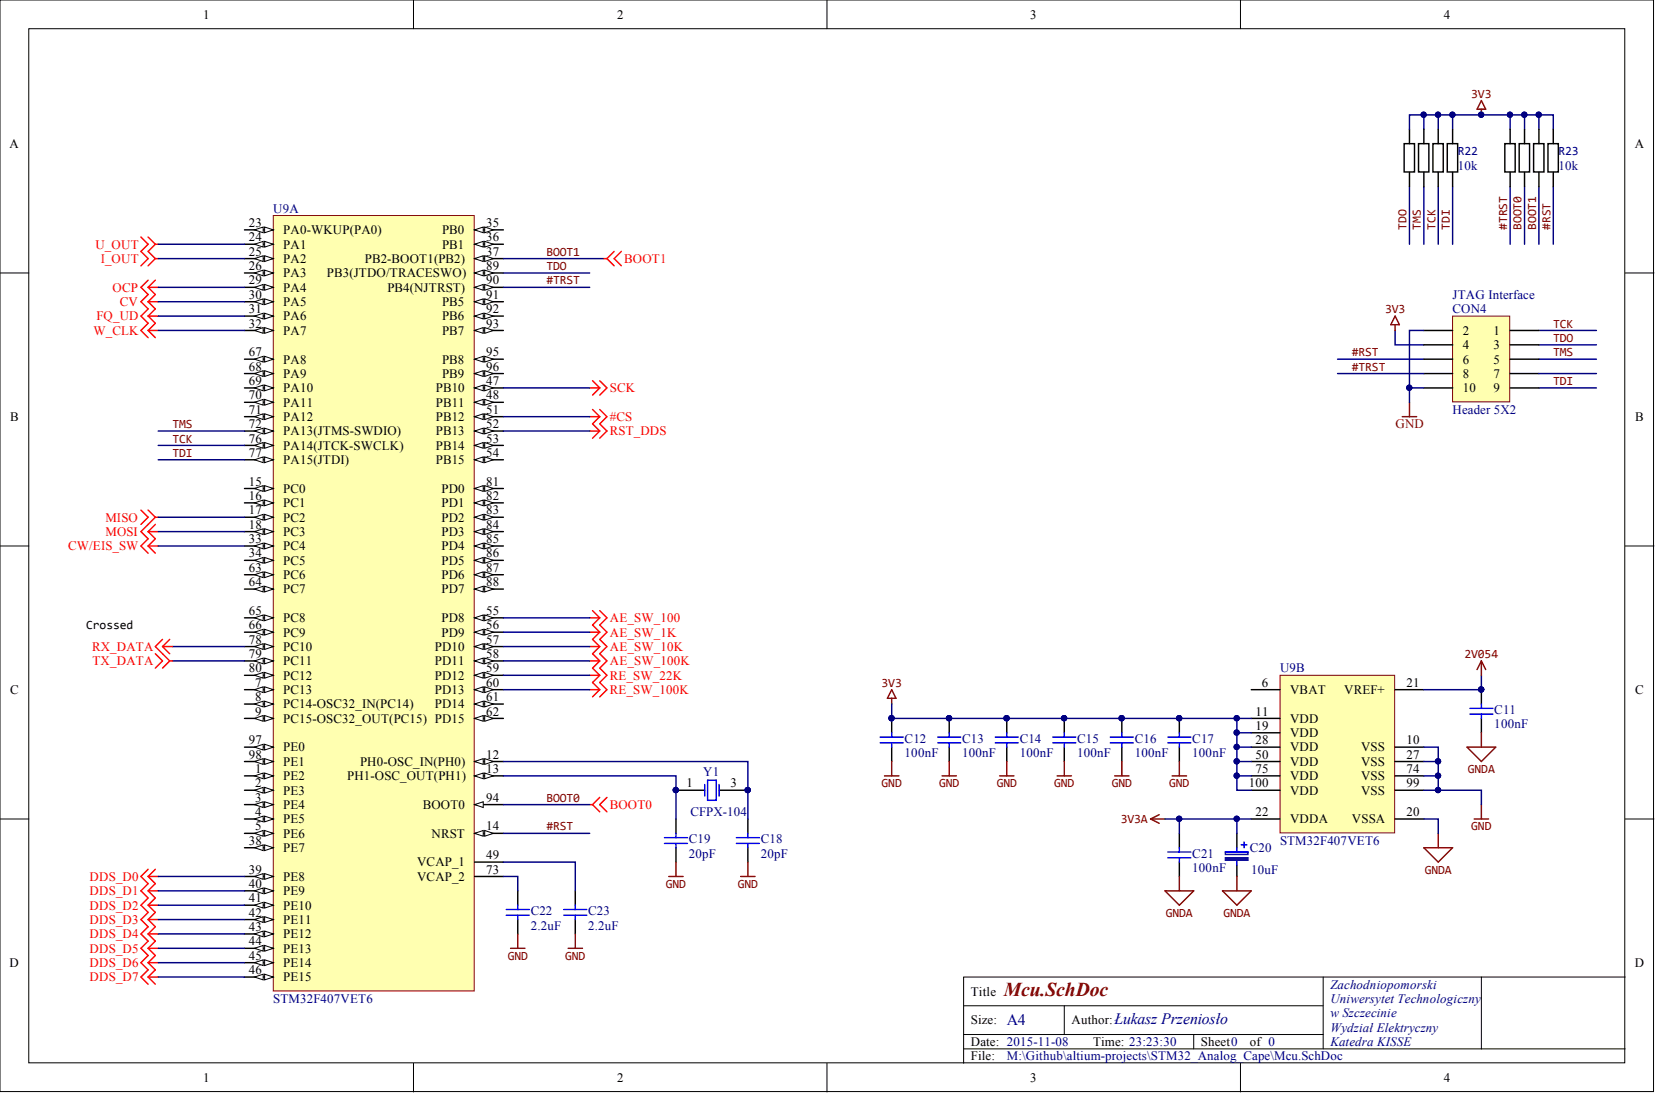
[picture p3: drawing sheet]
<svg xmlns="http://www.w3.org/2000/svg" width="292mm" height="193mm" viewBox="0 0 292 193" stroke-linecap="round" stroke-linejoin="round" font-family="sans-serif">
<defs><g id="words">
<text font-size="3.5" fill="#800000" x="177.1" y="175.6">Mcu.SchDoc</text>
<g font-size="2.8" fill="#000080">
<text x="177.6" y="180.9">A4</text>
<text x="196.6" y="180.6">Łukasz Przeniosło</text>
</g>
<g font-size="2.3">
<text x="35.9" y="3.3">1</text>
<text x="108.8" y="3.3">2</text>
<text x="181.7" y="3.3">3</text>
<text x="254.7" y="3.3">4</text>
<text x="1.7" y="26.1">A</text>
<text x="288.4" y="26.1">A</text>
<text x="43.9" y="40">23</text>
<text x="50" y="41.3">PA0-WKUP(PA0)</text>
<text x="78" y="41.3">PB0</text>
<text x="85.7" y="40">35</text>
<text x="43.9" y="42.6">24</text>
<text x="43.9" y="45.1">25</text>
<text x="43.9" y="47.6">26</text>
<text x="50" y="43.8">PA1</text>
<text x="50" y="46.4">PA2</text>
<text x="64.4" y="46.4">PB2-BOOT1(PB2)</text>
<text x="78" y="43.8">PB1</text>
<text x="85.7" y="42.6">36</text>
<text x="85.7" y="47.6">89</text>
<text x="85.7" y="45.1">37</text>
<text x="43.9" y="50.2">29</text>
<text x="43.9" y="52.7">30</text>
<text x="50" y="48.9">PA3</text>
<text x="50" y="51.4">PA4</text>
<text x="50" y="54">PA5</text>
<text x="57.7" y="48.9">PB3(JTDO/TRACESWO)</text>
<text x="68.3" y="51.4">PB4(NJTRST)</text>
<text x="78" y="54">PB5</text>
<text x="85.7" y="50.2">90</text>
<text x="85.7" y="52.7">91</text>
<text x="43.9" y="55.2">31</text>
<text x="43.9" y="57.8">32</text>
<text x="50" y="56.5">PA6</text>
<text x="50" y="59">PA7</text>
<text x="78" y="56.5">PB6</text>
<text x="78" y="59">PB7</text>
<text x="85.7" y="55.2">92</text>
<text x="85.7" y="57.8">93</text>
<text x="258" y="59">2</text>
<text x="263.4" y="59">1</text>
<text x="43.9" y="62.9">67</text>
<text x="43.9" y="65.4">68</text>
<text x="50" y="64.1">PA8</text>
<text x="78" y="64.1">PB8</text>
<text x="85.7" y="62.9">95</text>
<text x="85.7" y="65.4">96</text>
<text x="258" y="61.6">4</text>
<text x="258" y="64.1">6</text>
<text x="263.4" y="61.6">3</text>
<text x="263.4" y="64.1">5</text>
<text x="43.9" y="67.9">69</text>
<text x="43.9" y="70.5">70</text>
<text x="50" y="66.7">PA9</text>
<text x="50" y="69.2">PA10</text>
<text x="50" y="71.7">PA11</text>
<text x="76.9" y="69.2">PB10</text>
<text x="76.9" y="71.7">PB11</text>
<text x="78" y="66.7">PB9</text>
<text x="85.7" y="67.9">47</text>
<text x="85.7" y="70.5">48</text>
<text x="258" y="66.7">8</text>
<text x="258" y="69.2">10</text>
<text x="263.4" y="66.7">7</text>
<text x="263.4" y="69.2">9</text>
<text x="1.8" y="74.3">B</text>
<text x="43.9" y="73">71</text>
<text x="43.9" y="75.5">72</text>
<text x="50" y="74.3">PA12</text>
<text x="50" y="76.8">PA13(JTMS-SWDIO)</text>
<text x="76.9" y="74.3">PB12</text>
<text x="76.9" y="76.8">PB13</text>
<text x="85.7" y="73">51</text>
<text x="85.7" y="75.5">52</text>
<text x="288.4" y="74.3">B</text>
<text x="43.9" y="78.1">76</text>
<text x="43.9" y="80.6">77</text>
<text x="50" y="79.3">PA14(JTCK-SWCLK)</text>
<text x="50" y="81.9">PA15(JTDI)</text>
<text x="76.9" y="79.3">PB14</text>
<text x="76.9" y="81.9">PB15</text>
<text x="85.7" y="78.1">53</text>
<text x="85.7" y="80.6">54</text>
<text x="43.9" y="85.7">15</text>
<text x="43.9" y="88.2">16</text>
<text x="50" y="86.9">PC0</text>
<text x="50" y="89.5">PC1</text>
<text x="77.9" y="86.9">PD0</text>
<text x="77.9" y="89.5">PD1</text>
<text x="85.7" y="85.7">81</text>
<text x="85.7" y="88.2">82</text>
<text x="43.9" y="90.7">17</text>
<text x="43.9" y="93.3">18</text>
<text x="43.9" y="95.8">33</text>
<text x="50" y="92">PC2</text>
<text x="50" y="94.5">PC3</text>
<text x="77.9" y="92">PD2</text>
<text x="77.9" y="94.5">PD3</text>
<text x="85.7" y="90.7">83</text>
<text x="85.7" y="93.3">84</text>
<text x="85.7" y="95.8">85</text>
<text x="43.9" y="98.3">34</text>
<text x="43.9" y="100.9">63</text>
<text x="50" y="97.1">PC4</text>
<text x="50" y="99.6">PC5</text>
<text x="77.9" y="97.1">PD4</text>
<text x="77.9" y="99.6">PD5</text>
<text x="85.7" y="98.3">86</text>
<text x="85.7" y="100.9">87</text>
<text x="43.9" y="103.4">64</text>
<text x="50" y="102.1">PC6</text>
<text x="50" y="104.7">PC7</text>
<text x="77.9" y="102.1">PD6</text>
<text x="77.9" y="104.7">PD7</text>
<text x="85.7" y="103.4">88</text>
<text x="43.9" y="108.5">65</text>
<text x="43.9" y="111">66</text>
<text x="43.9" y="113.5">78</text>
<text x="50" y="109.7">PC8</text>
<text x="50" y="112.3">PC9</text>
<text x="77.9" y="109.7">PD8</text>
<text x="77.9" y="112.3">PD9</text>
<text x="85.7" y="108.5">55</text>
<text x="85.7" y="111">56</text>
<text x="85.7" y="113.5">57</text>
<text x="43.9" y="116.1">79</text>
<text x="43.9" y="118.6">80</text>
<text x="50" y="114.8">PC10</text>
<text x="50" y="117.3">PC11</text>
<text x="50" y="119.9">PC12</text>
<text x="76.7" y="114.8">PD10</text>
<text x="76.7" y="117.3">PD11</text>
<text x="76.7" y="119.9">PD12</text>
<text x="85.7" y="116.1">58</text>
<text x="85.7" y="118.6">59</text>
<text x="1.8" y="122.4">C</text>
<text x="45" y="121.1">7</text>
<text x="45" y="123.7">8</text>
<text x="50" y="122.4">PC13</text>
<text x="50" y="124.9">PC14-OSC32_IN(PC14)</text>
<text x="76.7" y="122.4">PD13</text>
<text x="76.7" y="124.9">PD14</text>
<text x="85.7" y="121.1">60</text>
<text x="85.7" y="123.7">61</text>
<text x="222.6" y="121.1">6</text>
<text x="227.6" y="122.4">VBAT</text>
<text x="237.1" y="122.4">VREF+</text>
<text x="248.1" y="121.1">21</text>
<text x="288.4" y="122.4">C</text>
<text x="43.9" y="131.3">97</text>
<text x="45" y="126.2">9</text>
<text x="50" y="127.5">PC15-OSC32_OUT(PC15) PD15</text>
<text x="85.7" y="126.2">62</text>
<text x="221.5" y="126.2">11</text>
<text x="221.5" y="128.7">19</text>
<text x="221.5" y="131.3">28</text>
<text x="227.6" y="127.5">VDD</text>
<text x="227.6" y="130">VDD</text>
<text x="248.1" y="131.3">10</text>
<text x="43.9" y="133.8">98</text>
<text x="45" y="136.4">1</text>
<text x="50" y="137.6">PE2</text>
<text x="50" y="132.5">PE0</text>
<text x="50" y="135.1">PE1</text>
<text x="61.2" y="137.6">PH1-OSC_OUT(PH1)</text>
<text x="63.5" y="135.1">PH0-OSC_IN(PH0)</text>
<text x="85.7" y="133.8">12</text>
<text x="85.7" y="136.4">13</text>
<text x="221.5" y="133.8">50</text>
<text x="221.5" y="136.4">75</text>
<text x="227.6" y="132.5">VDD</text>
<text x="227.6" y="135.1">VDD</text>
<text x="227.6" y="137.6">VDD</text>
<text x="240.1" y="132.5">VSS</text>
<text x="240.1" y="135.1">VSS</text>
<text x="240.1" y="137.6">VSS</text>
<text x="248.1" y="133.8">27</text>
<text x="248.1" y="136.4">74</text>
<text x="45" y="138.9">2</text>
<text x="45" y="141.4">3</text>
<text x="45" y="144">4</text>
<text x="50" y="140.2">PE3</text>
<text x="50" y="142.7">PE4</text>
<text x="74.6" y="142.7">BOOT0</text>
<text x="85.7" y="141.4">94</text>
<text x="121.1" y="138.9">1</text>
<text x="128.9" y="138.9">3</text>
<text x="220.3" y="138.9">100</text>
<text x="221.5" y="144">22</text>
<text x="227.6" y="140.2">VDD</text>
<text x="240.1" y="140.2">VSS</text>
<text x="248.1" y="144">20</text>
<text x="248.1" y="138.9">99</text>
<text x="43.9" y="149">38</text>
<text x="45" y="146.5">5</text>
<text x="50" y="145.2">PE5</text>
<text x="50" y="147.8">PE6</text>
<text x="76.1" y="147.8">NRST</text>
<text x="85.7" y="146.5">14</text>
<text x="227.6" y="145.2">VDDA</text>
<text x="238.5" y="145.2">VSSA</text>
<text x="43.9" y="154.1">39</text>
<text x="50" y="150.3">PE7</text>
<text x="50" y="155.4">PE8</text>
<text x="73.6" y="152.8">VCAP_1</text>
<text x="73.6" y="155.4">VCAP_2</text>
<text x="85.7" y="151.6">49</text>
<text x="85.7" y="154.1">73</text>
<text x="43.9" y="156.6">40</text>
<text x="43.9" y="159.2">41</text>
<text x="43.9" y="161.7">42</text>
<text x="50" y="157.9">PE9</text>
<text x="50" y="160.4">PE10</text>
<text x="43.9" y="164.2">43</text>
<text x="43.9" y="166.8">44</text>
<text x="50" y="163">PE11</text>
<text x="50" y="165.5">PE12</text>
<text x="1.7" y="170.6">D</text>
<text x="43.9" y="169.3">45</text>
<text x="43.9" y="171.8">46</text>
<text x="50" y="168">PE13</text>
<text x="50" y="170.6">PE14</text>
<text x="50" y="173.1">PE15</text>
<text x="288.4" y="170.6">D</text>
<text x="171.2" y="175.6">Title</text>
<text x="171.2" y="180.7">Size:</text>
<text x="171.2" y="184.5">Date: 2015-11-08</text>
<text x="189" y="180.7">Author:</text>
<text x="192.8" y="184.5">Time: 23:23:30</text>
<text x="211.8" y="184.5">Sheet0</text>
<text x="220.5" y="184.5">of 0</text>
<text x="35.9" y="190.8">1</text>
<text x="108.8" y="190.8">2</text>
<text x="171.2" y="187">File:</text>
<text x="181.7" y="190.8">3</text>
<text x="254.7" y="190.8">4</text>
</g>
<g font-size="2.3" fill="#000080">
<text x="257.2" y="29.9">10k</text>
<text x="274.9" y="29.9">10k</text>
<text x="48.2" y="37.5">U9A</text>
<text x="256.2" y="52.7">JTAG Interface</text>
<text x="256.2" y="55.2">CON4</text>
<text x="256.2" y="73">Header 5X2</text>
<text x="225.8" y="118.6">U9B</text>
<text x="263.6" y="126">C11</text>
<text x="159.6" y="131">C12</text>
<text x="169.7" y="131">C13</text>
<text x="179.9" y="131">C14</text>
<text x="190" y="131">C15</text>
<text x="200.2" y="131">C16</text>
<text x="210.3" y="131">C17</text>
<text x="263.6" y="128.5">100nF</text>
<text x="124.1" y="136.9">Y1</text>
<text x="159.6" y="133.6">100nF</text>
<text x="169.7" y="133.6">100nF</text>
<text x="179.9" y="133.6">100nF</text>
<text x="190" y="133.6">100nF</text>
<text x="200.2" y="133.6">100nF</text>
<text x="210.3" y="133.6">100nF</text>
<text x="121.8" y="144">CFPX-104</text>
<text x="121.5" y="148.8">C19</text>
<text x="134.2" y="148.8">C18</text>
<text x="225.8" y="149">STM32F407VET6</text>
<text x="121.5" y="151.3">20pF</text>
<text x="134.2" y="151.3">20pF</text>
<text x="210.3" y="153.8">100nF</text>
<text x="210.3" y="151.3">C21</text>
<text x="220.5" y="150.3">C20</text>
<text x="220.7" y="154.1">10uF</text>
<text x="93.6" y="161.4">C22</text>
<text x="103.8" y="161.4">C23</text>
<text x="93.6" y="164">2.2uF</text>
<text x="103.8" y="164">2.2uF</text>
<text x="48.2" y="176.9">STM32F407VET6</text>
<text x="234.7" y="174.4">Zachodniopomorski</text>
<text x="234.7" y="176.9">Uniwersytet Technologiczny</text>
<text x="234.7" y="179.4">w Szczecinie</text>
<text x="234.7" y="182">Wydział Elektryczny</text>
<text x="234.7" y="184.5">Katedra KISSE</text>
<text x="177.6" y="187">M:\Github\altium-projects\STM32_Analog_Cape\Mcu.SchDoc</text>
</g>
<g font-size="2.3" fill="#f00">
<text x="16.8" y="43.8">U_OUT</text>
<text x="17.8" y="46.4">I_OUT</text>
<text x="110.1" y="46.4">BOOT1</text>
<text x="19.9" y="51.4">OCP</text>
<text x="21.1" y="54">CV</text>
<text x="16.5" y="59">W_CLK</text>
<text x="17" y="56.5">FQ_UD</text>
<text x="107.6" y="69.2">SCK</text>
<text x="107.6" y="74.3">#CS</text>
<text x="107.6" y="76.8">RST_DDS</text>
<text x="18.6" y="94.5">MOSI</text>
<text x="18.6" y="92">MISO</text>
<text x="12" y="97.1">CW/EIS_SW</text>
<text x="107.6" y="109.7">AE_SW_100</text>
<text x="107.6" y="112.3">AE_SW_1K</text>
<text x="16.2" y="114.8">RX_DATA</text>
<text x="16.3" y="117.3">TX_DATA</text>
<text x="107.6" y="119.9">RE_SW_22K</text>
<text x="107.6" y="114.8">AE_SW_10K</text>
<text x="107.6" y="117.3">AE_SW_100K</text>
<text x="107.6" y="122.4">RE_SW_100K</text>
<text x="107.6" y="142.7">BOOT0</text>
<text x="15.8" y="155.4">DDS_D0</text>
<text x="15.8" y="157.9">DDS_D1</text>
<text x="15.8" y="160.4">DDS_D2</text>
<text x="15.8" y="163">DDS_D3</text>
<text x="15.8" y="165.5">DDS_D4</text>
<text x="15.8" y="168">DDS_D5</text>
<text x="15.8" y="170.6">DDS_D6</text>
<text x="15.8" y="173.1">DDS_D7</text>
</g>
<text font-size="2.3" fill="#800000" x="246.2" y="75.5">GND</text>
<g font-size="2.2" fill="#800000">
<text x="259.5" y="17.2">3V3</text>
<text x="248.1" y="40.5" transform="rotate(-90 248.1 40.5)">TDO</text>
<text x="250.6" y="40.5" transform="rotate(-90 250.6 40.5)">TMS</text>
<text x="253.2" y="40.5" transform="rotate(-90 253.2 40.5)">TCK</text>
<text x="255.7" y="40.5" transform="rotate(-90 255.7 40.5)">TDI</text>
<text x="265.9" y="40.5" transform="rotate(-90 265.9 40.5)">#TRST</text>
<text x="268.4" y="40.5" transform="rotate(-90 268.4 40.5)">BOOT0</text>
<text x="270.9" y="40.5" transform="rotate(-90 270.9 40.5)">BOOT1</text>
<text x="273.5" y="40.5" transform="rotate(-90 273.5 40.5)">#RST</text>
<text x="96.4" y="47.6">TDO</text>
<text x="96.4" y="45.1">BOOT1</text>
<text x="96.4" y="50.2">#TRST</text>
<text x="244.3" y="55.2">3V3</text>
<text x="274" y="57.8">TCK</text>
<text x="238.5" y="62.9">#RST</text>
<text x="238.5" y="65.4">#TRST</text>
<text x="274" y="60.3">TDO</text>
<text x="274" y="62.9">TMS</text>
<text x="274" y="67.9">TDI</text>
<text x="30.4" y="75.5">TMS</text>
<text x="30.4" y="80.6">TDI</text>
<text x="30.4" y="78.1">TCK</text>
<text x="258.3" y="116.1">2V054</text>
<text x="155.5" y="121.1">3V3</text>
<text x="258.9" y="136.4">GNDA</text>
<text x="96.4" y="141.4">BOOT0</text>
<text x="155.5" y="138.9">GND</text>
<text x="165.7" y="138.9">GND</text>
<text x="175.8" y="138.9">GND</text>
<text x="186" y="138.9">GND</text>
<text x="196.1" y="138.9">GND</text>
<text x="206.2" y="138.9">GND</text>
<text x="96.4" y="146.5">#RST</text>
<text x="197.7" y="145.2">3V3A</text>
<text x="259.5" y="146.5">GND</text>
<text x="251.3" y="154.1">GNDA</text>
<text x="117.5" y="156.6">GND</text>
<text x="130.1" y="156.6">GND</text>
<text x="205.7" y="161.7">GNDA</text>
<text x="215.8" y="161.7">GNDA</text>
<text x="89.6" y="169.3">GND</text>
<text x="99.7" y="169.3">GND</text>
</g>
<g font-size="2.2" fill="#000080">
<text x="257.2" y="27.4">R22</text>
<text x="274.9" y="27.4">R23</text>
</g>
<text font-size="2.2" x="15.2" y="111">Crossed</text>
</g></defs>
<g fill="#fff" stroke="#000" stroke-width=".18">
<path d="M0 0h291.7v192.5h-291.7z"/>
<path d="M5.1 5.1h281.5v182.4h-281.5z"/>
</g>
<g fill="none" stroke="#000" stroke-width=".18">
<path d="M72.9 0v5.1M145.9 0v5.1M218.8 0v5.1M0 48.2h5.1M286.7 48.2h5M0 96.3h5.1M286.7 96.3h5M0 144.5h5.1M286.7 144.5h5M170 177.4h63.4M187.7 177.4v5.1M233.4 172.3v12.7"/>
<path d="M261.3 172.3h-91.3v15.2M286.7 172.3h-25.4v12.7M72.9 187.5v5.1M145.9 187.5v5.1M170 185h116.7M170 182.5h63.4M210.6 182.5v2.5M218.8 187.5v5.1"/>
</g>
<path d="M225.8 119.1h20.2v27.8h-20.2z" fill="#ffffb0" stroke="#800000" stroke-width=".18"/>
<g fill="none" stroke="#000" stroke-width=".25">
<path d="M220.7 121.7h5.1M220.7 131.8h5.1M220.7 126.7h5.1M220.7 129.3h5.1M220.7 134.3h5.1M220.7 136.9h5.1M220.7 139.4h5.1M246.1 121.7h5.1M246.1 131.8h5.1M246.1 134.3h5.1M246.1 136.9h5.1M246.1 139.4h5.1"/>
<path d="M220.7 144.5h5.1M246.1 144.5h5.1"/>
</g>
<path d="M48.2 38h35.4v136.8h-35.4z" fill="#ffffb0" stroke="#800000" stroke-width=".18"/>
<path d="M43.1 40.5h5.1" fill="none" stroke="#000" stroke-width=".25"/>
<path d="M46.7 40l1.5 .5-1.5 .6z" fill="#fff"/>
<path d="M46.7 40l1.5 .5-1.5 .6z" fill="none" stroke="#000" stroke-width=".18"/>
<path d="M44.9 40.5l1.5-.5v1.1z" fill="#fff"/>
<path d="M44.9 40.5l1.5-.5v1.1z" fill="none" stroke="#000" stroke-width=".18"/>
<path d="M43.1 43.1h5.1" fill="none" stroke="#000" stroke-width=".25"/>
<path d="M46.7 42.6l1.5 .5-1.5 .5z" fill="#fff"/>
<path d="M46.7 42.6l1.5 .5-1.5 .5z" fill="none" stroke="#000" stroke-width=".18"/>
<path d="M44.9 43.1l1.5-.5v1z" fill="#fff"/>
<path d="M44.9 43.1l1.5-.5v1z" fill="none" stroke="#000" stroke-width=".18"/>
<path d="M43.1 45.6h5.1" fill="none" stroke="#000" stroke-width=".25"/>
<path d="M46.7 45.1l1.5 .5-1.5 .5z" fill="#fff"/>
<path d="M46.7 45.1l1.5 .5-1.5 .5z" fill="none" stroke="#000" stroke-width=".18"/>
<path d="M44.9 45.6l1.5-.5v1z" fill="#fff"/>
<path d="M44.9 45.6l1.5-.5v1z" fill="none" stroke="#000" stroke-width=".18"/>
<path d="M43.1 48.2h5.1" fill="none" stroke="#000" stroke-width=".25"/>
<path d="M46.7 47.6l1.5 .6-1.5 .5z" fill="#fff"/>
<path d="M46.7 47.6l1.5 .6-1.5 .5z" fill="none" stroke="#000" stroke-width=".18"/>
<path d="M44.9 48.2l1.5-.6v1.1z" fill="#fff"/>
<path d="M44.9 48.2l1.5-.6v1.1z" fill="none" stroke="#000" stroke-width=".18"/>
<path d="M43.1 50.7h5.1" fill="none" stroke="#000" stroke-width=".25"/>
<path d="M46.7 50.2l1.5 .5-1.5 .5z" fill="#fff"/>
<path d="M46.7 50.2l1.5 .5-1.5 .5z" fill="none" stroke="#000" stroke-width=".18"/>
<path d="M44.9 50.7l1.5-.5v1z" fill="#fff"/>
<path d="M44.9 50.7l1.5-.5v1z" fill="none" stroke="#000" stroke-width=".18"/>
<path d="M43.1 53.2h5.1" fill="none" stroke="#000" stroke-width=".25"/>
<path d="M46.7 52.7l1.5 .5-1.5 .5z" fill="#fff"/>
<path d="M46.7 52.7l1.5 .5-1.5 .5z" fill="none" stroke="#000" stroke-width=".18"/>
<path d="M44.9 53.2l1.5-.5v1z" fill="#fff"/>
<path d="M44.9 53.2l1.5-.5v1z" fill="none" stroke="#000" stroke-width=".18"/>
<path d="M43.1 55.8h5.1" fill="none" stroke="#000" stroke-width=".25"/>
<path d="M46.7 55.2l1.5 .6-1.5 .5z" fill="#fff"/>
<path d="M46.7 55.2l1.5 .6-1.5 .5z" fill="none" stroke="#000" stroke-width=".18"/>
<path d="M44.9 55.8l1.5-.6v1.1z" fill="#fff"/>
<path d="M44.9 55.8l1.5-.6v1.1z" fill="none" stroke="#000" stroke-width=".18"/>
<path d="M43.1 58.3h5.1" fill="none" stroke="#000" stroke-width=".25"/>
<path d="M46.7 57.8l1.5 .5-1.5 .5z" fill="#fff"/>
<path d="M46.7 57.8l1.5 .5-1.5 .5z" fill="none" stroke="#000" stroke-width=".18"/>
<path d="M44.9 58.3l1.5-.5v1z" fill="#fff"/>
<path d="M44.9 58.3l1.5-.5v1z" fill="none" stroke="#000" stroke-width=".18"/>
<path d="M83.7 40.5h5.1" fill="none" stroke="#000" stroke-width=".25"/>
<path d="M83.7 40.5l1.5-.5v1.1z" fill="#fff"/>
<path d="M83.7 40.5l1.5-.5v1.1z" fill="none" stroke="#000" stroke-width=".18"/>
<path d="M85.5 40l1.5 .5-1.5 .6z" fill="#fff"/>
<path d="M85.5 40l1.5 .5-1.5 .6z" fill="none" stroke="#000" stroke-width=".18"/>
<path d="M83.7 43.1h5.1" fill="none" stroke="#000" stroke-width=".25"/>
<path d="M83.7 43.1l1.5-.5v1z" fill="#fff"/>
<path d="M83.7 43.1l1.5-.5v1z" fill="none" stroke="#000" stroke-width=".18"/>
<path d="M85.5 42.6l1.5 .5-1.5 .5z" fill="#fff"/>
<path d="M85.5 42.6l1.5 .5-1.5 .5z" fill="none" stroke="#000" stroke-width=".18"/>
<path d="M83.7 68.4h5.1" fill="none" stroke="#000" stroke-width=".25"/>
<path d="M83.7 68.4l1.5-.5v1z" fill="#fff"/>
<path d="M83.7 68.4l1.5-.5v1z" fill="none" stroke="#000" stroke-width=".18"/>
<path d="M85.5 67.9l1.5 .5-1.5 .5z" fill="#fff"/>
<path d="M85.5 67.9l1.5 .5-1.5 .5z" fill="none" stroke="#000" stroke-width=".18"/>
<path d="M83.7 71h5.1" fill="none" stroke="#000" stroke-width=".25"/>
<path d="M83.7 71l1.5-.5v1z" fill="#fff"/>
<path d="M83.7 71l1.5-.5v1z" fill="none" stroke="#000" stroke-width=".18"/>
<path d="M85.5 70.5l1.5 .5-1.5 .5z" fill="#fff"/>
<path d="M85.5 70.5l1.5 .5-1.5 .5z" fill="none" stroke="#000" stroke-width=".18"/>
<path d="M83.7 73.5h5.1" fill="none" stroke="#000" stroke-width=".25"/>
<path d="M83.7 73.5l1.5-.5v1z" fill="#fff"/>
<path d="M83.7 73.5l1.5-.5v1z" fill="none" stroke="#000" stroke-width=".18"/>
<path d="M85.5 73l1.5 .5-1.5 .5z" fill="#fff"/>
<path d="M85.5 73l1.5 .5-1.5 .5z" fill="none" stroke="#000" stroke-width=".18"/>
<path d="M83.7 76h5.1" fill="none" stroke="#000" stroke-width=".25"/>
<path d="M83.7 76l1.5-.5v1z" fill="#fff"/>
<path d="M83.7 76l1.5-.5v1z" fill="none" stroke="#000" stroke-width=".18"/>
<path d="M85.5 75.5l1.5 .5-1.5 .5z" fill="#fff"/>
<path d="M85.5 75.5l1.5 .5-1.5 .5z" fill="none" stroke="#000" stroke-width=".18"/>
<path d="M83.7 78.6h5.1" fill="none" stroke="#000" stroke-width=".25"/>
<path d="M83.7 78.6l1.5-.5v1z" fill="#fff"/>
<path d="M83.7 78.6l1.5-.5v1z" fill="none" stroke="#000" stroke-width=".18"/>
<path d="M85.5 78.1l1.5 .5-1.5 .5z" fill="#fff"/>
<path d="M85.5 78.1l1.5 .5-1.5 .5z" fill="none" stroke="#000" stroke-width=".18"/>
<path d="M83.7 81.1h5.1" fill="none" stroke="#000" stroke-width=".25"/>
<path d="M83.7 81.1l1.5-.5v1z" fill="#fff"/>
<path d="M83.7 81.1l1.5-.5v1z" fill="none" stroke="#000" stroke-width=".18"/>
<path d="M85.5 80.6l1.5 .5-1.5 .5z" fill="#fff"/>
<path d="M85.5 80.6l1.5 .5-1.5 .5z" fill="none" stroke="#000" stroke-width=".18"/>
<path d="M43.1 63.4h5.1" fill="none" stroke="#000" stroke-width=".25"/>
<path d="M46.7 62.9l1.5 .5-1.5 .5z" fill="#fff"/>
<path d="M46.7 62.9l1.5 .5-1.5 .5z" fill="none" stroke="#000" stroke-width=".18"/>
<path d="M44.9 63.4l1.5-.5v1z" fill="#fff"/>
<path d="M44.9 63.4l1.5-.5v1z" fill="none" stroke="#000" stroke-width=".18"/>
<path d="M43.1 65.9h5.1" fill="none" stroke="#000" stroke-width=".25"/>
<path d="M46.7 65.4l1.5 .5-1.5 .5z" fill="#fff"/>
<path d="M46.7 65.4l1.5 .5-1.5 .5z" fill="none" stroke="#000" stroke-width=".18"/>
<path d="M44.9 65.9l1.5-.5v1z" fill="#fff"/>
<path d="M44.9 65.9l1.5-.5v1z" fill="none" stroke="#000" stroke-width=".18"/>
<path d="M43.1 68.4h5.1" fill="none" stroke="#000" stroke-width=".25"/>
<path d="M46.7 67.9l1.5 .5-1.5 .5z" fill="#fff"/>
<path d="M46.7 67.9l1.5 .5-1.5 .5z" fill="none" stroke="#000" stroke-width=".18"/>
<path d="M44.9 68.4l1.5-.5v1z" fill="#fff"/>
<path d="M44.9 68.4l1.5-.5v1z" fill="none" stroke="#000" stroke-width=".18"/>
<path d="M43.1 71h5.1" fill="none" stroke="#000" stroke-width=".25"/>
<path d="M46.7 70.5l1.5 .5-1.5 .5z" fill="#fff"/>
<path d="M46.7 70.5l1.5 .5-1.5 .5z" fill="none" stroke="#000" stroke-width=".18"/>
<path d="M44.9 71l1.5-.5v1z" fill="#fff"/>
<path d="M44.9 71l1.5-.5v1z" fill="none" stroke="#000" stroke-width=".18"/>
<path d="M43.1 73.5h5.1" fill="none" stroke="#000" stroke-width=".25"/>
<path d="M46.7 73l1.5 .5-1.5 .5z" fill="#fff"/>
<path d="M46.7 73l1.5 .5-1.5 .5z" fill="none" stroke="#000" stroke-width=".18"/>
<path d="M44.9 73.5l1.5-.5v1z" fill="#fff"/>
<path d="M44.9 73.5l1.5-.5v1z" fill="none" stroke="#000" stroke-width=".18"/>
<path d="M43.1 76h5.1" fill="none" stroke="#000" stroke-width=".25"/>
<path d="M46.7 75.5l1.5 .5-1.5 .5z" fill="#fff"/>
<path d="M46.7 75.5l1.5 .5-1.5 .5z" fill="none" stroke="#000" stroke-width=".18"/>
<path d="M44.9 76l1.5-.5v1z" fill="#fff"/>
<path d="M44.9 76l1.5-.5v1z" fill="none" stroke="#000" stroke-width=".18"/>
<path d="M83.7 48.2h5.1" fill="none" stroke="#000" stroke-width=".25"/>
<path d="M83.7 48.2l1.5-.6v1.1z" fill="#fff"/>
<path d="M83.7 48.2l1.5-.6v1.1z" fill="none" stroke="#000" stroke-width=".18"/>
<path d="M85.5 47.6l1.5 .6-1.5 .5z" fill="#fff"/>
<path d="M85.5 47.6l1.5 .6-1.5 .5z" fill="none" stroke="#000" stroke-width=".18"/>
<path d="M83.7 50.7h5.1" fill="none" stroke="#000" stroke-width=".25"/>
<path d="M83.7 50.7l1.5-.5v1z" fill="#fff"/>
<path d="M83.7 50.7l1.5-.5v1z" fill="none" stroke="#000" stroke-width=".18"/>
<path d="M85.5 50.2l1.5 .5-1.5 .5z" fill="#fff"/>
<path d="M85.5 50.2l1.5 .5-1.5 .5z" fill="none" stroke="#000" stroke-width=".18"/>
<path d="M83.7 53.2h5.1" fill="none" stroke="#000" stroke-width=".25"/>
<path d="M83.7 53.2l1.5-.5v1z" fill="#fff"/>
<path d="M83.7 53.2l1.5-.5v1z" fill="none" stroke="#000" stroke-width=".18"/>
<path d="M85.5 52.7l1.5 .5-1.5 .5z" fill="#fff"/>
<path d="M85.5 52.7l1.5 .5-1.5 .5z" fill="none" stroke="#000" stroke-width=".18"/>
<path d="M83.7 55.8h5.1" fill="none" stroke="#000" stroke-width=".25"/>
<path d="M83.7 55.8l1.5-.6v1.1z" fill="#fff"/>
<path d="M83.7 55.8l1.5-.6v1.1z" fill="none" stroke="#000" stroke-width=".18"/>
<path d="M85.5 55.2l1.5 .6-1.5 .5z" fill="#fff"/>
<path d="M85.5 55.2l1.5 .6-1.5 .5z" fill="none" stroke="#000" stroke-width=".18"/>
<path d="M83.7 58.3h5.1" fill="none" stroke="#000" stroke-width=".25"/>
<path d="M83.7 58.3l1.5-.5v1z" fill="#fff"/>
<path d="M83.7 58.3l1.5-.5v1z" fill="none" stroke="#000" stroke-width=".18"/>
<path d="M85.5 57.8l1.5 .5-1.5 .5z" fill="#fff"/>
<path d="M85.5 57.8l1.5 .5-1.5 .5z" fill="none" stroke="#000" stroke-width=".18"/>
<path d="M83.7 63.4h5.1" fill="none" stroke="#000" stroke-width=".25"/>
<path d="M83.7 63.4l1.5-.5v1z" fill="#fff"/>
<path d="M83.7 63.4l1.5-.5v1z" fill="none" stroke="#000" stroke-width=".18"/>
<path d="M85.5 62.9l1.5 .5-1.5 .5z" fill="#fff"/>
<path d="M85.5 62.9l1.5 .5-1.5 .5z" fill="none" stroke="#000" stroke-width=".18"/>
<path d="M83.7 65.9h5.1" fill="none" stroke="#000" stroke-width=".25"/>
<path d="M83.7 65.9l1.5-.5v1z" fill="#fff"/>
<path d="M83.7 65.9l1.5-.5v1z" fill="none" stroke="#000" stroke-width=".18"/>
<path d="M85.5 65.4l1.5 .5-1.5 .5z" fill="#fff"/>
<path d="M85.5 65.4l1.5 .5-1.5 .5z" fill="none" stroke="#000" stroke-width=".18"/>
<path d="M83.7 45.6h5.1" fill="none" stroke="#000" stroke-width=".25"/>
<path d="M83.7 45.6l1.5-.5v1z" fill="#fff"/>
<path d="M83.7 45.6l1.5-.5v1z" fill="none" stroke="#000" stroke-width=".18"/>
<path d="M85.5 45.1l1.5 .5-1.5 .5z" fill="#fff"/>
<path d="M85.5 45.1l1.5 .5-1.5 .5z" fill="none" stroke="#000" stroke-width=".18"/>
<path d="M43.1 78.6h5.1" fill="none" stroke="#000" stroke-width=".25"/>
<path d="M46.7 78.1l1.5 .5-1.5 .5z" fill="#fff"/>
<path d="M46.7 78.1l1.5 .5-1.5 .5z" fill="none" stroke="#000" stroke-width=".18"/>
<path d="M44.9 78.6l1.5-.5v1z" fill="#fff"/>
<path d="M44.9 78.6l1.5-.5v1z" fill="none" stroke="#000" stroke-width=".18"/>
<path d="M43.1 81.1h5.1" fill="none" stroke="#000" stroke-width=".25"/>
<path d="M46.7 80.6l1.5 .5-1.5 .5z" fill="#fff"/>
<path d="M46.7 80.6l1.5 .5-1.5 .5z" fill="none" stroke="#000" stroke-width=".18"/>
<path d="M44.9 81.1l1.5-.5v1z" fill="#fff"/>
<path d="M44.9 81.1l1.5-.5v1z" fill="none" stroke="#000" stroke-width=".18"/>
<path d="M43.1 121.7h5.1" fill="none" stroke="#000" stroke-width=".25"/>
<path d="M46.7 121.1l1.5 .6-1.5 .5z" fill="#fff"/>
<path d="M46.7 121.1l1.5 .6-1.5 .5z" fill="none" stroke="#000" stroke-width=".18"/>
<path d="M44.9 121.7l1.5-.6v1.1z" fill="#fff"/>
<path d="M44.9 121.7l1.5-.6v1.1z" fill="none" stroke="#000" stroke-width=".18"/>
<path d="M43.1 124.2h5.1" fill="none" stroke="#000" stroke-width=".25"/>
<path d="M46.7 123.7l1.5 .5-1.5 .5z" fill="#fff"/>
<path d="M46.7 123.7l1.5 .5-1.5 .5z" fill="none" stroke="#000" stroke-width=".18"/>
<path d="M44.9 124.2l1.5-.5v1z" fill="#fff"/>
<path d="M44.9 124.2l1.5-.5v1z" fill="none" stroke="#000" stroke-width=".18"/>
<path d="M43.1 126.7h5.1" fill="none" stroke="#000" stroke-width=".25"/>
<path d="M46.7 126.2l1.5 .5-1.5 .5z" fill="#fff"/>
<path d="M46.7 126.2l1.5 .5-1.5 .5z" fill="none" stroke="#000" stroke-width=".18"/>
<path d="M44.9 126.7l1.5-.5v1z" fill="#fff"/>
<path d="M44.9 126.7l1.5-.5v1z" fill="none" stroke="#000" stroke-width=".18"/>
<path d="M43.1 86.2h5.1" fill="none" stroke="#000" stroke-width=".25"/>
<path d="M46.7 85.7l1.5 .5-1.5 .5z" fill="#fff"/>
<path d="M46.7 85.7l1.5 .5-1.5 .5z" fill="none" stroke="#000" stroke-width=".18"/>
<path d="M44.9 86.2l1.5-.5v1z" fill="#fff"/>
<path d="M44.9 86.2l1.5-.5v1z" fill="none" stroke="#000" stroke-width=".18"/>
<path d="M43.1 88.7h5.1" fill="none" stroke="#000" stroke-width=".25"/>
<path d="M46.7 88.2l1.5 .5-1.5 .5z" fill="#fff"/>
<path d="M46.7 88.2l1.5 .5-1.5 .5z" fill="none" stroke="#000" stroke-width=".18"/>
<path d="M44.9 88.7l1.5-.5v1z" fill="#fff"/>
<path d="M44.9 88.7l1.5-.5v1z" fill="none" stroke="#000" stroke-width=".18"/>
<path d="M43.1 91.2h5.1" fill="none" stroke="#000" stroke-width=".25"/>
<path d="M46.7 90.7l1.5 .5-1.5 .5z" fill="#fff"/>
<path d="M46.7 90.7l1.5 .5-1.5 .5z" fill="none" stroke="#000" stroke-width=".18"/>
<path d="M44.9 91.2l1.5-.5v1z" fill="#fff"/>
<path d="M44.9 91.2l1.5-.5v1z" fill="none" stroke="#000" stroke-width=".18"/>
<path d="M43.1 93.8h5.1" fill="none" stroke="#000" stroke-width=".25"/>
<path d="M46.7 93.3l1.5 .5-1.5 .5z" fill="#fff"/>
<path d="M46.7 93.3l1.5 .5-1.5 .5z" fill="none" stroke="#000" stroke-width=".18"/>
<path d="M44.9 93.8l1.5-.5v1z" fill="#fff"/>
<path d="M44.9 93.8l1.5-.5v1z" fill="none" stroke="#000" stroke-width=".18"/>
<path d="M43.1 96.3h5.1" fill="none" stroke="#000" stroke-width=".25"/>
<path d="M46.7 95.8l1.5 .5-1.5 .5z" fill="#fff"/>
<path d="M46.7 95.8l1.5 .5-1.5 .5z" fill="none" stroke="#000" stroke-width=".18"/>
<path d="M44.9 96.3l1.5-.5v1z" fill="#fff"/>
<path d="M44.9 96.3l1.5-.5v1z" fill="none" stroke="#000" stroke-width=".18"/>
<path d="M43.1 98.8h5.1" fill="none" stroke="#000" stroke-width=".25"/>
<path d="M46.7 98.3l1.5 .5-1.5 .5z" fill="#fff"/>
<path d="M46.7 98.3l1.5 .5-1.5 .5z" fill="none" stroke="#000" stroke-width=".18"/>
<path d="M44.9 98.8l1.5-.5v1z" fill="#fff"/>
<path d="M44.9 98.8l1.5-.5v1z" fill="none" stroke="#000" stroke-width=".18"/>
<path d="M83.7 109h5.1" fill="none" stroke="#000" stroke-width=".25"/>
<path d="M83.7 109l1.5-.5v1z" fill="#fff"/>
<path d="M83.7 109l1.5-.5v1z" fill="none" stroke="#000" stroke-width=".18"/>
<path d="M85.5 108.5l1.5 .5-1.5 .5z" fill="#fff"/>
<path d="M85.5 108.5l1.5 .5-1.5 .5z" fill="none" stroke="#000" stroke-width=".18"/>
<path d="M83.7 111.5h5.1" fill="none" stroke="#000" stroke-width=".25"/>
<path d="M83.7 111.5l1.5-.5v1z" fill="#fff"/>
<path d="M83.7 111.5l1.5-.5v1z" fill="none" stroke="#000" stroke-width=".18"/>
<path d="M85.5 111l1.5 .5-1.5 .5z" fill="#fff"/>
<path d="M85.5 111l1.5 .5-1.5 .5z" fill="none" stroke="#000" stroke-width=".18"/>
<path d="M83.7 114h5.1" fill="none" stroke="#000" stroke-width=".25"/>
<path d="M83.7 114l1.5-.5v1.1z" fill="#fff"/>
<path d="M83.7 114l1.5-.5v1.1z" fill="none" stroke="#000" stroke-width=".18"/>
<path d="M85.5 113.5l1.5 .5-1.5 .6z" fill="#fff"/>
<path d="M85.5 113.5l1.5 .5-1.5 .6z" fill="none" stroke="#000" stroke-width=".18"/>
<path d="M83.7 116.6h5.1" fill="none" stroke="#000" stroke-width=".25"/>
<path d="M83.7 116.6l1.5-.5v1z" fill="#fff"/>
<path d="M83.7 116.6l1.5-.5v1z" fill="none" stroke="#000" stroke-width=".18"/>
<path d="M85.5 116.1l1.5 .5-1.5 .5z" fill="#fff"/>
<path d="M85.5 116.1l1.5 .5-1.5 .5z" fill="none" stroke="#000" stroke-width=".18"/>
<path d="M83.7 119.1h5.1" fill="none" stroke="#000" stroke-width=".25"/>
<path d="M83.7 119.1l1.5-.5v1z" fill="#fff"/>
<path d="M83.7 119.1l1.5-.5v1z" fill="none" stroke="#000" stroke-width=".18"/>
<path d="M85.5 118.6l1.5 .5-1.5 .5z" fill="#fff"/>
<path d="M85.5 118.6l1.5 .5-1.5 .5z" fill="none" stroke="#000" stroke-width=".18"/>
<path d="M83.7 121.7h5.1" fill="none" stroke="#000" stroke-width=".25"/>
<path d="M83.7 121.7l1.5-.6v1.1z" fill="#fff"/>
<path d="M83.7 121.7l1.5-.6v1.1z" fill="none" stroke="#000" stroke-width=".18"/>
<path d="M85.5 121.1l1.5 .6-1.5 .5z" fill="#fff"/>
<path d="M85.5 121.1l1.5 .6-1.5 .5z" fill="none" stroke="#000" stroke-width=".18"/>
<path d="M83.7 124.2h5.1" fill="none" stroke="#000" stroke-width=".25"/>
<path d="M83.7 124.2l1.5-.5v1z" fill="#fff"/>
<path d="M83.7 124.2l1.5-.5v1z" fill="none" stroke="#000" stroke-width=".18"/>
<path d="M85.5 123.7l1.5 .5-1.5 .5z" fill="#fff"/>
<path d="M85.5 123.7l1.5 .5-1.5 .5z" fill="none" stroke="#000" stroke-width=".18"/>
<path d="M83.7 126.7h5.1" fill="none" stroke="#000" stroke-width=".25"/>
<path d="M83.7 126.7l1.5-.5v1z" fill="#fff"/>
<path d="M83.7 126.7l1.5-.5v1z" fill="none" stroke="#000" stroke-width=".18"/>
<path d="M85.5 126.2l1.5 .5-1.5 .5z" fill="#fff"/>
<path d="M85.5 126.2l1.5 .5-1.5 .5z" fill="none" stroke="#000" stroke-width=".18"/>
<path d="M43.1 101.4h5.1" fill="none" stroke="#000" stroke-width=".25"/>
<path d="M46.7 100.9l1.5 .5-1.5 .5z" fill="#fff"/>
<path d="M46.7 100.9l1.5 .5-1.5 .5z" fill="none" stroke="#000" stroke-width=".18"/>
<path d="M44.9 101.4l1.5-.5v1z" fill="#fff"/>
<path d="M44.9 101.4l1.5-.5v1z" fill="none" stroke="#000" stroke-width=".18"/>
<path d="M43.1 103.9h5.1" fill="none" stroke="#000" stroke-width=".25"/>
<path d="M46.7 103.4l1.5 .5-1.5 .5z" fill="#fff"/>
<path d="M46.7 103.4l1.5 .5-1.5 .5z" fill="none" stroke="#000" stroke-width=".18"/>
<path d="M44.9 103.9l1.5-.5v1z" fill="#fff"/>
<path d="M44.9 103.9l1.5-.5v1z" fill="none" stroke="#000" stroke-width=".18"/>
<path d="M43.1 109h5.1" fill="none" stroke="#000" stroke-width=".25"/>
<path d="M46.7 108.5l1.5 .5-1.5 .5z" fill="#fff"/>
<path d="M46.7 108.5l1.5 .5-1.5 .5z" fill="none" stroke="#000" stroke-width=".18"/>
<path d="M44.9 109l1.5-.5v1z" fill="#fff"/>
<path d="M44.9 109l1.5-.5v1z" fill="none" stroke="#000" stroke-width=".18"/>
<path d="M43.1 111.5h5.1" fill="none" stroke="#000" stroke-width=".25"/>
<path d="M46.7 111l1.5 .5-1.5 .5z" fill="#fff"/>
<path d="M46.7 111l1.5 .5-1.5 .5z" fill="none" stroke="#000" stroke-width=".18"/>
<path d="M44.9 111.5l1.5-.5v1z" fill="#fff"/>
<path d="M44.9 111.5l1.5-.5v1z" fill="none" stroke="#000" stroke-width=".18"/>
<path d="M43.1 114h5.1" fill="none" stroke="#000" stroke-width=".25"/>
<path d="M46.7 113.5l1.5 .5-1.5 .6z" fill="#fff"/>
<path d="M46.7 113.5l1.5 .5-1.5 .6z" fill="none" stroke="#000" stroke-width=".18"/>
<path d="M44.9 114l1.5-.5v1.1z" fill="#fff"/>
<path d="M44.9 114l1.5-.5v1.1z" fill="none" stroke="#000" stroke-width=".18"/>
<path d="M43.1 116.6h5.1" fill="none" stroke="#000" stroke-width=".25"/>
<path d="M46.7 116.1l1.5 .5-1.5 .5z" fill="#fff"/>
<path d="M46.7 116.1l1.5 .5-1.5 .5z" fill="none" stroke="#000" stroke-width=".18"/>
<path d="M44.9 116.6l1.5-.5v1z" fill="#fff"/>
<path d="M44.9 116.6l1.5-.5v1z" fill="none" stroke="#000" stroke-width=".18"/>
<path d="M43.1 119.1h5.1" fill="none" stroke="#000" stroke-width=".25"/>
<path d="M46.7 118.6l1.5 .5-1.5 .5z" fill="#fff"/>
<path d="M46.7 118.6l1.5 .5-1.5 .5z" fill="none" stroke="#000" stroke-width=".18"/>
<path d="M44.9 119.1l1.5-.5v1z" fill="#fff"/>
<path d="M44.9 119.1l1.5-.5v1z" fill="none" stroke="#000" stroke-width=".18"/>
<path d="M83.7 86.2h5.1" fill="none" stroke="#000" stroke-width=".25"/>
<path d="M83.7 86.2l1.5-.5v1z" fill="#fff"/>
<path d="M83.7 86.2l1.5-.5v1z" fill="none" stroke="#000" stroke-width=".18"/>
<path d="M85.5 85.7l1.5 .5-1.5 .5z" fill="#fff"/>
<path d="M85.5 85.7l1.5 .5-1.5 .5z" fill="none" stroke="#000" stroke-width=".18"/>
<path d="M83.7 88.7h5.1" fill="none" stroke="#000" stroke-width=".25"/>
<path d="M83.7 88.7l1.5-.5v1z" fill="#fff"/>
<path d="M83.7 88.7l1.5-.5v1z" fill="none" stroke="#000" stroke-width=".18"/>
<path d="M85.5 88.2l1.5 .5-1.5 .5z" fill="#fff"/>
<path d="M85.5 88.2l1.5 .5-1.5 .5z" fill="none" stroke="#000" stroke-width=".18"/>
<path d="M83.7 91.2h5.1" fill="none" stroke="#000" stroke-width=".25"/>
<path d="M83.7 91.2l1.5-.5v1z" fill="#fff"/>
<path d="M83.7 91.2l1.5-.5v1z" fill="none" stroke="#000" stroke-width=".18"/>
<path d="M85.5 90.7l1.5 .5-1.5 .5z" fill="#fff"/>
<path d="M85.5 90.7l1.5 .5-1.5 .5z" fill="none" stroke="#000" stroke-width=".18"/>
<path d="M83.7 93.8h5.1" fill="none" stroke="#000" stroke-width=".25"/>
<path d="M83.7 93.8l1.5-.5v1z" fill="#fff"/>
<path d="M83.7 93.8l1.5-.5v1z" fill="none" stroke="#000" stroke-width=".18"/>
<path d="M85.5 93.3l1.5 .5-1.5 .5z" fill="#fff"/>
<path d="M85.5 93.3l1.5 .5-1.5 .5z" fill="none" stroke="#000" stroke-width=".18"/>
<path d="M83.7 96.3h5.1" fill="none" stroke="#000" stroke-width=".25"/>
<path d="M83.7 96.3l1.5-.5v1z" fill="#fff"/>
<path d="M83.7 96.3l1.5-.5v1z" fill="none" stroke="#000" stroke-width=".18"/>
<path d="M85.5 95.8l1.5 .5-1.5 .5z" fill="#fff"/>
<path d="M85.5 95.8l1.5 .5-1.5 .5z" fill="none" stroke="#000" stroke-width=".18"/>
<path d="M83.7 98.8h5.1" fill="none" stroke="#000" stroke-width=".25"/>
<path d="M83.7 98.8l1.5-.5v1z" fill="#fff"/>
<path d="M83.7 98.8l1.5-.5v1z" fill="none" stroke="#000" stroke-width=".18"/>
<path d="M85.5 98.3l1.5 .5-1.5 .5z" fill="#fff"/>
<path d="M85.5 98.3l1.5 .5-1.5 .5z" fill="none" stroke="#000" stroke-width=".18"/>
<path d="M83.7 101.4h5.1" fill="none" stroke="#000" stroke-width=".25"/>
<path d="M83.7 101.4l1.5-.5v1z" fill="#fff"/>
<path d="M83.7 101.4l1.5-.5v1z" fill="none" stroke="#000" stroke-width=".18"/>
<path d="M85.5 100.9l1.5 .5-1.5 .5z" fill="#fff"/>
<path d="M85.5 100.9l1.5 .5-1.5 .5z" fill="none" stroke="#000" stroke-width=".18"/>
<path d="M83.7 103.9h5.1" fill="none" stroke="#000" stroke-width=".25"/>
<path d="M83.7 103.9l1.5-.5v1z" fill="#fff"/>
<path d="M83.7 103.9l1.5-.5v1z" fill="none" stroke="#000" stroke-width=".18"/>
<path d="M85.5 103.4l1.5 .5-1.5 .5z" fill="#fff"/>
<path d="M85.5 103.4l1.5 .5-1.5 .5z" fill="none" stroke="#000" stroke-width=".18"/>
<path d="M43.1 136.9h5.1" fill="none" stroke="#000" stroke-width=".25"/>
<path d="M46.7 136.4l1.5 .5-1.5 .5z" fill="#fff"/>
<path d="M46.7 136.4l1.5 .5-1.5 .5z" fill="none" stroke="#000" stroke-width=".18"/>
<path d="M44.9 136.9l1.5-.5v1z" fill="#fff"/>
<path d="M44.9 136.9l1.5-.5v1z" fill="none" stroke="#000" stroke-width=".18"/>
<path d="M43.1 139.4h5.1" fill="none" stroke="#000" stroke-width=".25"/>
<path d="M46.7 138.9l1.5 .5-1.5 .5z" fill="#fff"/>
<path d="M46.7 138.9l1.5 .5-1.5 .5z" fill="none" stroke="#000" stroke-width=".18"/>
<path d="M44.9 139.4l1.5-.5v1z" fill="#fff"/>
<path d="M44.9 139.4l1.5-.5v1z" fill="none" stroke="#000" stroke-width=".18"/>
<path d="M43.1 141.9h5.1" fill="none" stroke="#000" stroke-width=".25"/>
<path d="M46.7 141.4l1.5 .5-1.5 .5z" fill="#fff"/>
<path d="M46.7 141.4l1.5 .5-1.5 .5z" fill="none" stroke="#000" stroke-width=".18"/>
<path d="M44.9 141.9l1.5-.5v1z" fill="#fff"/>
<path d="M44.9 141.9l1.5-.5v1z" fill="none" stroke="#000" stroke-width=".18"/>
<path d="M43.1 144.5h5.1" fill="none" stroke="#000" stroke-width=".25"/>
<path d="M46.7 144l1.5 .5-1.5 .5z" fill="#fff"/>
<path d="M46.7 144l1.5 .5-1.5 .5z" fill="none" stroke="#000" stroke-width=".18"/>
<path d="M44.9 144.5l1.5-.5v1z" fill="#fff"/>
<path d="M44.9 144.5l1.5-.5v1z" fill="none" stroke="#000" stroke-width=".18"/>
<path d="M43.1 147h5.1" fill="none" stroke="#000" stroke-width=".25"/>
<path d="M46.7 146.5l1.5 .5-1.5 .5z" fill="#fff"/>
<path d="M46.7 146.5l1.5 .5-1.5 .5z" fill="none" stroke="#000" stroke-width=".18"/>
<path d="M44.9 147l1.5-.5v1z" fill="#fff"/>
<path d="M44.9 147l1.5-.5v1z" fill="none" stroke="#000" stroke-width=".18"/>
<path d="M43.1 149.5h5.1" fill="none" stroke="#000" stroke-width=".25"/>
<path d="M46.7 149l1.5 .5-1.5 .5z" fill="#fff"/>
<path d="M46.7 149l1.5 .5-1.5 .5z" fill="none" stroke="#000" stroke-width=".18"/>
<path d="M44.9 149.5l1.5-.5v1z" fill="#fff"/>
<path d="M44.9 149.5l1.5-.5v1z" fill="none" stroke="#000" stroke-width=".18"/>
<path d="M43.1 154.6h5.1" fill="none" stroke="#000" stroke-width=".25"/>
<path d="M46.7 154.1l1.5 .5-1.5 .5z" fill="#fff"/>
<path d="M46.7 154.1l1.5 .5-1.5 .5z" fill="none" stroke="#000" stroke-width=".18"/>
<path d="M44.9 154.6l1.5-.5v1z" fill="#fff"/>
<path d="M44.9 154.6l1.5-.5v1z" fill="none" stroke="#000" stroke-width=".18"/>
<path d="M43.1 157.1h5.1" fill="none" stroke="#000" stroke-width=".25"/>
<path d="M46.7 156.6l1.5 .5-1.5 .5z" fill="#fff"/>
<path d="M46.7 156.6l1.5 .5-1.5 .5z" fill="none" stroke="#000" stroke-width=".18"/>
<path d="M44.9 157.1l1.5-.5v1z" fill="#fff"/>
<path d="M44.9 157.1l1.5-.5v1z" fill="none" stroke="#000" stroke-width=".18"/>
<path d="M43.1 159.7h5.1" fill="none" stroke="#000" stroke-width=".25"/>
<path d="M46.7 159.2l1.5 .5-1.5 .5z" fill="#fff"/>
<path d="M46.7 159.2l1.5 .5-1.5 .5z" fill="none" stroke="#000" stroke-width=".18"/>
<path d="M44.9 159.7l1.5-.5v1z" fill="#fff"/>
<path d="M44.9 159.7l1.5-.5v1z" fill="none" stroke="#000" stroke-width=".18"/>
<path d="M43.1 162.2h5.1" fill="none" stroke="#000" stroke-width=".25"/>
<path d="M46.7 161.7l1.5 .5-1.5 .5z" fill="#fff"/>
<path d="M46.7 161.7l1.5 .5-1.5 .5z" fill="none" stroke="#000" stroke-width=".18"/>
<path d="M44.9 162.2l1.5-.5v1z" fill="#fff"/>
<path d="M44.9 162.2l1.5-.5v1z" fill="none" stroke="#000" stroke-width=".18"/>
<path d="M43.1 164.7h5.1" fill="none" stroke="#000" stroke-width=".25"/>
<path d="M46.7 164.2l1.5 .5-1.5 .5z" fill="#fff"/>
<path d="M46.7 164.2l1.5 .5-1.5 .5z" fill="none" stroke="#000" stroke-width=".18"/>
<path d="M44.9 164.7l1.5-.5v1z" fill="#fff"/>
<path d="M44.9 164.7l1.5-.5v1z" fill="none" stroke="#000" stroke-width=".18"/>
<path d="M43.1 167.3h5.1" fill="none" stroke="#000" stroke-width=".25"/>
<path d="M46.7 166.8l1.5 .5-1.5 .5z" fill="#fff"/>
<path d="M46.7 166.8l1.5 .5-1.5 .5z" fill="none" stroke="#000" stroke-width=".18"/>
<path d="M44.9 167.3l1.5-.5v1z" fill="#fff"/>
<path d="M44.9 167.3l1.5-.5v1z" fill="none" stroke="#000" stroke-width=".18"/>
<path d="M43.1 169.8h5.1" fill="none" stroke="#000" stroke-width=".25"/>
<path d="M46.7 169.3l1.5 .5-1.5 .5z" fill="#fff"/>
<path d="M46.7 169.3l1.5 .5-1.5 .5z" fill="none" stroke="#000" stroke-width=".18"/>
<path d="M44.9 169.8l1.5-.5v1z" fill="#fff"/>
<path d="M44.9 169.8l1.5-.5v1z" fill="none" stroke="#000" stroke-width=".18"/>
<path d="M43.1 172.3h5.1" fill="none" stroke="#000" stroke-width=".25"/>
<path d="M46.7 171.8l1.5 .5-1.5 .5z" fill="#fff"/>
<path d="M46.7 171.8l1.5 .5-1.5 .5z" fill="none" stroke="#000" stroke-width=".18"/>
<path d="M44.9 172.3l1.5-.5v1z" fill="#fff"/>
<path d="M44.9 172.3l1.5-.5v1z" fill="none" stroke="#000" stroke-width=".18"/>
<path d="M43.1 131.8h5.1" fill="none" stroke="#000" stroke-width=".25"/>
<path d="M46.7 131.3l1.5 .5-1.5 .5z" fill="#fff"/>
<path d="M46.7 131.3l1.5 .5-1.5 .5z" fill="none" stroke="#000" stroke-width=".18"/>
<path d="M44.9 131.8l1.5-.5v1z" fill="#fff"/>
<path d="M44.9 131.8l1.5-.5v1z" fill="none" stroke="#000" stroke-width=".18"/>
<path d="M43.1 134.3h5.1" fill="none" stroke="#000" stroke-width=".25"/>
<path d="M46.7 133.8l1.5 .5-1.5 .5z" fill="#fff"/>
<path d="M46.7 133.8l1.5 .5-1.5 .5z" fill="none" stroke="#000" stroke-width=".18"/>
<path d="M44.9 134.3l1.5-.5v1z" fill="#fff"/>
<path d="M44.9 134.3l1.5-.5v1z" fill="none" stroke="#000" stroke-width=".18"/>
<path d="M83.7 141.9h5.1" fill="none" stroke="#000" stroke-width=".25"/>
<path d="M83.7 141.9l1.5-.5v1z" fill="#fff"/>
<path d="M83.7 141.9l1.5-.5v1z" fill="none" stroke="#000" stroke-width=".18"/>
<path d="M83.7 147h5.1" fill="none" stroke="#000" stroke-width=".25"/>
<path d="M83.7 147l1.5-.5v1z" fill="#fff"/>
<path d="M83.7 147l1.5-.5v1z" fill="none" stroke="#000" stroke-width=".18"/>
<path d="M85.5 146.5l1.5 .5-1.5 .5z" fill="#fff"/>
<path d="M85.5 146.5l1.5 .5-1.5 .5z" fill="none" stroke="#000" stroke-width=".18"/>
<path d="M83.7 134.3h5.1M83.7 152.1h5.1M83.7 154.6h5.1" fill="none" stroke="#000" stroke-width=".25"/>
<path d="M83.7 134.3l1.5-.5v1z" fill="#fff"/>
<path d="M83.7 134.3l1.5-.5v1z" fill="none" stroke="#000" stroke-width=".18"/>
<path d="M85.5 133.8l1.5 .5-1.5 .5z" fill="#fff"/>
<path d="M85.5 133.8l1.5 .5-1.5 .5z" fill="none" stroke="#000" stroke-width=".18"/>
<path d="M83.7 136.9h5.1" fill="none" stroke="#000" stroke-width=".25"/>
<path d="M83.7 136.9l1.5-.5v1z" fill="#fff"/>
<path d="M83.7 136.9l1.5-.5v1z" fill="none" stroke="#000" stroke-width=".18"/>
<path d="M85.5 136.4l1.5 .5-1.5 .5z" fill="#fff"/>
<path d="M85.5 136.4l1.5 .5-1.5 .5z" fill="none" stroke="#000" stroke-width=".18"/>
<g fill="none" stroke="#800000" stroke-width=".25">
<path d="M247.3 73.5h2.6M248.6 71v2.5M156 136.9h2.6M157.3 123.2v1M157.3 134.3v2.6M157.3 121.7l.7 1.5h-1.5zM166.2 136.9h2.5M167.4 134.3v2.6M176.3 136.9h2.5M177.6 134.3v2.6M186.5 136.9h2.5M187.7 134.3v2.6"/>
<path d="M196.6 136.9h2.5M197.9 134.3v2.6M206.8 136.9h2.5M208 134.3v2.6M118 154.6h2.5M119.2 152.1v2.5M130.6 154.6h2.6M131.9 152.1v2.5M203 144.5h2.5M203 144.5l1.5 .7M204.5 143.7l-1.5 .8M205.5 157.1h5.1l-2.6 2.6z"/>
<path d="M208 154.6v2.5M215.6 157.1h5.1l-2.5 2.6zM218.2 154.6v2.5M251.2 149.5h5l-2.5 2.6zM253.7 147v2.5M260 144.5h2.6M261.3 141.9v2.6M90.1 167.3h2.5M91.3 164.7v2.6M100.2 167.3h2.5M101.5 164.7v2.6"/>
</g>
<g fill="none" stroke="#000" stroke-width=".25">
<path d="M119.2 139.4h5.1M126.8 139.4h5.1M157.3 126.7v2.6M157.3 131.8v2.5M167.4 126.7v2.6M167.4 131.8v2.5M177.6 126.7v2.6M177.6 131.8v2.5M187.7 126.7v2.6M187.7 131.8v2.5M197.9 126.7v2.6M197.9 131.8v2.5"/>
<path d="M208 126.7v2.6M208 131.8v2.5M261.3 121.7v2.5M261.3 126.7v2.6M91.3 157.1v2.6M101.5 157.1v2.6M119.2 144.5v2.5M119.2 149.5v2.6M131.9 144.5v2.5M131.9 149.5v2.6M208 147v2.5M208 152.1v2.5"/>
<path d="M218.2 147v2.5M218.2 152.6v2M91.3 162.2v2.5M101.5 162.2v2.5"/>
</g>
<g fill="none" stroke="#00f" stroke-width=".25">
<path d="M124.3 138.4v2M124.8 137.6h1.5v3.6h-1.5zM126.8 138.4v2M155.3 130h4M155.3 131h4M157.3 129.3v.7M157.3 131v.8M165.4 130h4.1M165.4 131h4.1M167.4 129.3v.7M167.4 131v.8M175.6 130h4"/>
<path d="M175.6 131h4M177.6 129.3v.7M177.6 131v.8M185.7 130h4.1M185.7 131h4.1M187.7 129.3v.7M187.7 131v.8M195.8 130h4.1M195.8 131h4.1M197.9 129.3v.7M197.9 131v.8M206 130h4.1"/>
<path d="M206 131h4.1M208 129.3v.7M208 131v.8M259.3 124.9h4M259.3 126h4M261.3 124.2v.7M261.3 126v.7M91.3 159.7v.7M101.5 159.7v.7M117.2 147.8h4.1M117.2 148.8h4.1M119.2 147v.8"/>
<path d="M119.2 148.8v.7M129.9 147.8h4M129.9 148.8h4M131.9 147v.8M131.9 148.8v.7M206 150.3h4.1M206 151.3h4.1M208 149.5v.8M208 151.3v.8M216.1 150.3h4.1M218.2 149.5v.8M218.2 151.8v.8"/>
<path d="M218.9 149h1M219.4 148.5v1M89.3 160.4h4.1M89.3 161.4h4.1M91.3 161.4v.8M99.4 160.4h4.1M99.4 161.4h4.1M101.5 161.4v.8"/>
</g>
<path d="M216.1 150.3h4v.4h-4z" fill="none" stroke="#0000bf" stroke-width=".25"/>
<path d="M216.1 151.3h4v.4h-4z" fill="#0000bf" stroke="#0000bf" stroke-width=".25"/>
<g fill="none" stroke="#000080" stroke-width=".25">
<path d="M88.8 50.7h15.2M88.8 48.2h15.2M88.8 45.6h17.7M246.1 58.3v2.5h5.1M271.4 58.3h10.2M27.9 78.6h15.2M27.9 76h15.2M235.9 63.4h15.3M271.4 60.8h10.2M271.4 63.4h10.2M271.4 68.4h10.2M27.9 81.1h15.2"/>
<path d="M261.3 119.1v2.6h-10.1M157.3 124.2v2.5h60.9M218.2 129.3h2.5M218.2 131.8h2.5M218.2 134.3h2.5M218.2 136.9h2.5M220.7 126.7h-2.5v12.7h2.5M251.2 131.8h2.5v7.6h-2.5M251.2 134.3h2.5M251.2 136.9h2.5M253.7 139.4h7.6v2.5M88.8 154.6h2.5v2.5"/>
<path d="M88.8 152.1h12.7v5M88.8 147h15.2M205.5 144.5h2.5v2.5M208 144.5h12.7M218.2 144.5v2.5M251.2 144.5h2.5v2.5"/>
</g>
<g fill="#000080" stroke="#000080" stroke-width=".18">
<circle cx="208" cy="144.4" r=".47"/>
<circle cx="218.1" cy="144.4" r=".47"/>
<circle cx="218.1" cy="129.2" r=".47"/>
<circle cx="218.1" cy="131.8" r=".47"/>
<circle cx="218.1" cy="134.3" r=".47"/>
<circle cx="218.1" cy="136.8" r=".47"/>
<circle cx="208" cy="126.7" r=".47"/>
<circle cx="197.8" cy="126.7" r=".47"/>
<circle cx="187.7" cy="126.7" r=".47"/>
<circle cx="177.5" cy="126.7" r=".47"/>
<circle cx="167.4" cy="126.7" r=".47"/>
<circle cx="157.2" cy="126.7" r=".47"/>
<circle cx="218.1" cy="126.7" r=".47"/>
<circle cx="261.3" cy="121.6" r=".47"/>
<circle cx="253.6" cy="134.3" r=".47"/>
<circle cx="253.6" cy="136.8" r=".47"/>
<circle cx="253.6" cy="139.4" r=".47"/>
<circle cx="119.2" cy="139.4" r=".47"/>
<circle cx="131.9" cy="139.4" r=".47"/>
</g>
<path d="M106.5 45.6h.6M107.1 45.6l1.2 1.3M108.3 44.3l-1.2 1.3M109.6 44.3l-1.3 1.3 1.3 1.3M104 141.9h.5M104.5 141.9l1.3 1.3M105.8 140.7l-1.3 1.2M107.1 140.7l-1.3 1.2 1.3 1.3" fill="none" stroke="#f00" stroke-width=".25"/>
<path d="M256.2 55.8h10.1v15.1h-10.1z" fill="#ffffb0" stroke="#800000" stroke-width=".18"/>
<path d="M251.2 58.3h5M266.4 58.3h5M251.2 60.8h5M251.2 63.4h5M251.2 65.9h5M251.2 68.4h5M266.4 60.8h5M266.4 63.4h5M266.4 65.9h5M266.4 68.4h5" fill="none" stroke="#000" stroke-width=".25"/>
<path d="M261.3 17.7l.8 1.6h-1.6zM261.3 19.3v1M246.1 55.8l.7 1.5h-1.5zM246.1 57.3v1" fill="none" stroke="#800000" stroke-width=".25"/>
<g fill="none" stroke="#000080" stroke-width=".25">
<path d="M248.6 32.9v10.2M251.2 20.3v2.5M251.2 32.9v10.2M253.7 20.3v2.5M253.7 32.9v10.2M256.2 20.3v2.5M256.2 32.9v10.2M266.4 20.3v2.5M266.4 32.9v10.2M268.9 20.3v2.5M268.9 32.9v10.2M271.4 20.3h2.6v2.5"/>
<path d="M271.4 32.9v10.2M274 32.9v10.2M251.2 58.3h-2.6v10.1M88.8 68.4h15.2M88.8 73.5h15.2M251.2 68.4h-2.6v2.6M27.9 91.2h15.2M27.9 93.8h15.2M30.4 114h12.7M30.4 116.6h12.7M88.8 141.9h15.2"/>
</g>
<g fill="#000080" stroke="#000080" stroke-width=".18">
<circle cx="248.6" cy="68.4" r=".47"/>
<circle cx="268.9" cy="20.2" r=".47"/>
<circle cx="266.3" cy="20.2" r=".47"/>
<circle cx="256.2" cy="20.2" r=".47"/>
<circle cx="253.6" cy="20.2" r=".47"/>
<circle cx="251.1" cy="20.2" r=".47"/>
<circle cx="261.3" cy="20.2" r=".47"/>
<circle cx="271.4" cy="20.2" r=".47"/>
</g>
<g fill="none" stroke="#f00" stroke-width=".25">
<path d="M24.9 41.8l1.2 1.3-1.2 1.2 1.2 1.3-1.2 1.3M26.1 53.2l1.3 1.3M26.1 50.7l1.3 1.3-1.3 1.2M26.1 49.4l-1.2 1.3 1.2 1.3-1.2 1.2 1.2 1.3M26.1 53.2h1.8M26.1 50.7h1.8M26.1 41.8l1.3 1.3M27.4 49.4l-1.3 1.3M27.4 43.1l-1.3 1.2 1.3 1.3M27.4 43.1h.5M27.4 45.6l-1.3 1.3M27.4 45.6h.5"/>
<path d="M104 73.5h1.8M104 68.4h1.8M104.5 72.2l1.3 1.3M104.5 67.2l1.3 1.2M105.8 73.5l-1.3 1.3M105.8 72.2l1.3 1.3-1.3 1.3M105.8 68.4l-1.3 1.3M105.8 67.2l1.3 1.2-1.3 1.3M24.9 90l1.2 1.2-1.2 1.3M26.1 93.8l1.3 1.2M26.1 93.8h1.8M26.1 90l1.3 1.2"/>
<path d="M27.4 92.5l-1.3 1.3M27.4 91.2l-2.5 2.6 1.2 1.2M27.4 91.2h.5M27.4 115.3l1.3 1.3-1.3 1.2M28.7 112.8l-1.3 1.2 2.5 2.6M28.7 114l1.2 1.3M28.7 114h1.7M29.9 116.6l-1.2 1.2M29.9 116.6h.5M29.9 112.8l-1.2 1.2"/>
</g>
<g fill="#fff" stroke="#000" stroke-width=".25">
<path d="M255.3 25.3h1.8v5h-1.8z"/>
<path d="M252.7 25.3h1.9v5h-1.9z"/>
<path d="M250.2 25.3h1.8v5h-1.8z"/>
<path d="M247.7 25.3h1.8v5h-1.8z"/>
</g>
<path d="M248.6 22.8v2.5M248.6 30.4v2.5M251.2 22.8v2.5M251.2 30.4v2.5M253.7 22.8v2.5M253.7 30.4v2.5M256.2 22.8v2.5M256.2 30.4v2.5" fill="none" stroke="#000" stroke-width=".25"/>
<path d="M248.6 22.8v-2.5h22.8v2.5" fill="none" stroke="#000080" stroke-width=".25"/>
<g fill="#000080" stroke="#000080" stroke-width=".18">
<circle cx="251.1" cy="20.2" r=".47"/>
<circle cx="253.6" cy="20.2" r=".47"/>
<circle cx="256.2" cy="20.2" r=".47"/>
<circle cx="261.3" cy="20.2" r=".47"/>
<circle cx="266.3" cy="20.2" r=".47"/>
<circle cx="268.9" cy="20.2" r=".47"/>
<circle cx="271.4" cy="20.2" r=".47"/>
</g>
<g fill="#fff" stroke="#000" stroke-width=".25">
<path d="M273 25.3h1.9v5h-1.9z"/>
<path d="M270.5 25.3h1.8v5h-1.8z"/>
<path d="M268 25.3h1.8v5h-1.8z"/>
<path d="M265.4 25.3h1.9v5h-1.9z"/>
</g>
<path d="M266.4 22.8v2.5M266.4 30.4v2.5M268.9 22.8v2.5M268.9 30.4v2.5M271.4 22.8v2.5M271.4 30.4v2.5M274 22.8v2.5M274 30.4v2.5" fill="none" stroke="#000" stroke-width=".25"/>
<g fill="none" stroke="#f00" stroke-width=".25">
<path d="M26.1 58.3l1.3 1.3M26.1 55.8l1.3 1.2-1.3 1.3M26.1 54.5l-1.2 1.3 1.2 1.2-1.2 1.3 1.2 1.3M26.1 58.3h1.8M26.1 55.8h1.8M27.4 54.5l-1.3 1.3M104 76h1.8M104.5 74.8l1.3 1.2M105.8 76l-1.3 1.3M105.8 74.8l1.3 1.2-1.3 1.3M26.1 96.3l1.3 1.3M26.1 95l-1.2 1.3 1.2 1.3"/>
<path d="M26.1 96.3h1.8M27.4 95l-1.3 1.3M104 119.1h1.8M104 109h1.8M104 111.5h1.8M104 114h1.8M104 116.6h1.8M104.5 107.7l1.3 1.3M105.8 119.1l-1.3 1.3 1.3 1.3M105.8 107.7l1.3 1.3-1.3 1.2 1.3 1.3-1.3 1.3 1.3 1.2-1.3 1.3 1.3 1.3-1.3 1.2 1.3 1.3-1.3 1.3 1.3 1.3-1.3 1.2M105.8 116.6l-1.3 1.2 1.3 1.3M105.8 109l-1.3 1.2 1.3 1.3"/>
<path d="M105.8 111.5l-1.3 1.3 1.3 1.2M105.8 114l-1.3 1.3 1.3 1.3M104 121.7h1.8M105.8 121.7l-1.3 1.2M26.1 154.6l1.3 1.3-1.3 1.2M26.1 153.3l-1.2 1.3 1.2 1.3-1.2 1.2 1.2 1.3-1.2 1.3 1.2 1.2-1.2 1.3 1.2 1.3-1.2 1.2 1.2 1.3-1.2 1.3 1.2 1.2-1.2 1.3 1.2 1.3-1.2 1.2 1.2 1.3M26.1 154.6h1.8M26.1 157.1l1.3 1.3-1.3 1.3M26.1 157.1h1.8M26.1 159.7l1.3 1.2-1.3 1.3M26.1 159.7h1.8M27.4 153.3l-1.3 1.3"/>
<path d="M26.1 162.2l1.3 1.3-1.3 1.2M26.1 162.2h1.8M26.1 164.7l1.3 1.3-1.3 1.3M26.1 164.7h1.8M26.1 167.3l1.3 1.2-1.3 1.3M26.1 167.3h1.8M26.1 169.8l1.3 1.3-1.3 1.2M26.1 169.8h1.8M26.1 172.3l1.3 1.3M26.1 172.3h1.8"/>
</g>
<g fill="none" stroke="#000080" stroke-width=".25">
<path d="M27.9 43.1h15.2M27.9 45.6h15.2M27.9 50.7h15.2M27.9 53.2h15.2M27.9 55.8h15.2M27.9 58.3h15.2M88.8 76h15.2M235.9 65.9h15.3M271.4 65.9h10.2M27.9 96.3h15.2M88.8 109h15.2M88.8 111.5h15.2"/>
<path d="M88.8 114h15.2M88.8 116.6h15.2M88.8 119.1h15.2M88.8 136.9h30.4v7.6M88.8 134.3h43.1v10.2M88.8 121.7h15.2M27.9 154.6h15.2M27.9 157.1h15.2M27.9 159.7h15.2M27.9 162.2h15.2M27.9 164.7h15.2M27.9 167.3h15.2"/>
<path d="M27.9 169.8h15.2M27.9 172.3h15.2"/>
</g>
<path d="M261.3 116.6l-.8 1.5M261.3 116.6l.8 1.5M261.3 116.6v2.5M258.8 131.8h5l-2.5 2.5zM261.3 129.3v2.5" fill="none" stroke="#800000" stroke-width=".25"/>
<g fill="#000080" stroke="#000080" stroke-width=".18">
<circle cx="119.2" cy="139.4" r=".47"/>
<circle cx="131.9" cy="139.4" r=".47"/>
</g>
<use href="#words"/>
</svg>
